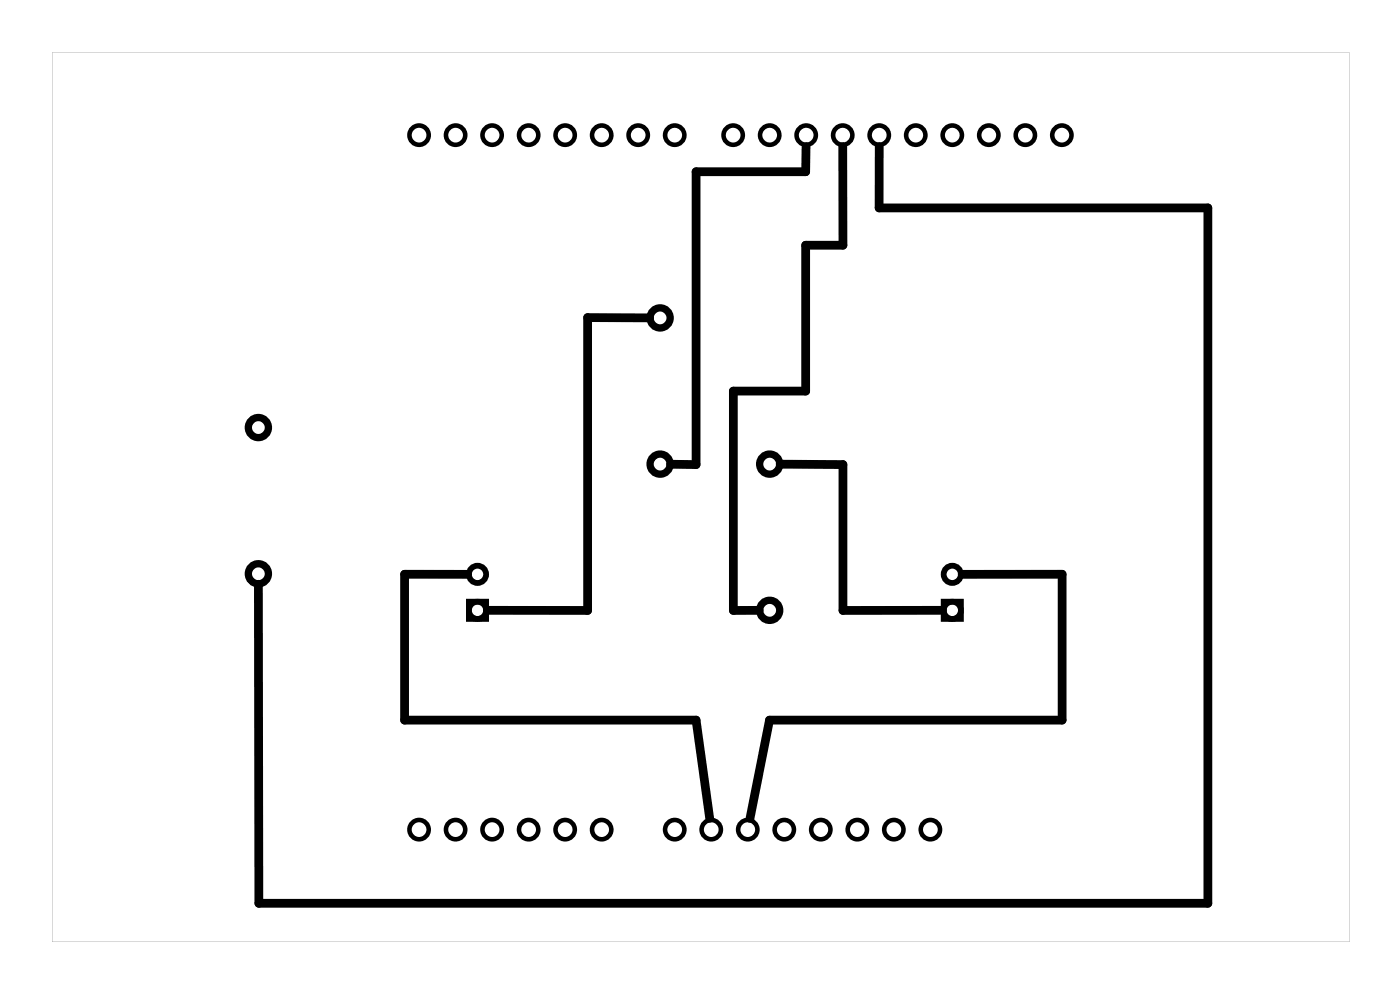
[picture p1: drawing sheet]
<svg xmlns="http://www.w3.org/2000/svg" width="97mm" height="69mm" viewBox="0 0 97 69" stroke-linecap="round" stroke-linejoin="round" font-family="sans-serif">
<path d="M3.6 3.6v61.9h90.2v-61.9zM3.6 3.6h90.2v61.9h-90.2z" fill="#000"/>
<g fill="none" stroke="#000" stroke-width=".32">
<circle cx="29.1" cy="9.4" r=".67"/>
<circle cx="31.7" cy="9.4" r=".67"/>
<circle cx="34.2" cy="9.4" r=".67"/>
<circle cx="36.8" cy="9.4" r=".67"/>
<circle cx="39.3" cy="9.4" r=".67"/>
<circle cx="41.8" cy="9.4" r=".67"/>
<circle cx="44.4" cy="9.4" r=".67"/>
<circle cx="46.9" cy="9.4" r=".67"/>
<circle cx="51" cy="9.4" r=".67"/>
<circle cx="53.5" cy="9.4" r=".67"/>
<circle cx="56.1" cy="9.4" r=".67"/>
<circle cx="58.6" cy="9.4" r=".67"/>
<circle cx="61.1" cy="9.4" r=".67"/>
<circle cx="63.7" cy="9.4" r=".67"/>
<circle cx="66.2" cy="9.4" r=".67"/>
<circle cx="68.8" cy="9.4" r=".67"/>
<circle cx="71.3" cy="9.4" r=".67"/>
<circle cx="73.9" cy="9.4" r=".67"/>
<circle cx="29.1" cy="57.7" r=".67"/>
<circle cx="31.7" cy="57.7" r=".67"/>
<circle cx="34.2" cy="57.7" r=".67"/>
<circle cx="36.8" cy="57.7" r=".67"/>
<circle cx="39.3" cy="57.7" r=".67"/>
<circle cx="41.8" cy="57.7" r=".67"/>
<circle cx="46.9" cy="57.7" r=".67"/>
<circle cx="49.5" cy="57.7" r=".67"/>
<circle cx="52" cy="57.7" r=".67"/>
<circle cx="54.5" cy="57.7" r=".67"/>
<circle cx="57.1" cy="57.7" r=".67"/>
<circle cx="59.6" cy="57.7" r=".67"/>
<circle cx="62.2" cy="57.7" r=".67"/>
<circle cx="64.7" cy="57.7" r=".67"/>
</g>
<g fill="none" stroke="#000" stroke-width=".51">
<circle cx="18" cy="39.9" r=".7"/>
<circle cx="18" cy="29.7" r=".7"/>
<circle cx="45.9" cy="32.3" r=".7"/>
<circle cx="45.9" cy="22.1" r=".7"/>
<circle cx="53.5" cy="32.3" r=".7"/>
<circle cx="53.5" cy="42.4" r=".7"/>
</g>
<g fill="none" stroke="#000" stroke-width=".4">
<path d="M32.6 41.8h1.2v1.2h-1.2zM65.6 41.8h1.2v1.2h-1.2z"/>
<circle cx="33.2" cy="39.9" r=".6"/>
<circle cx="66.2" cy="39.9" r=".6"/>
<circle cx="33.2" cy="42.4" r=".6"/>
<circle cx="66.2" cy="42.4" r=".6"/>
</g>
<path d="M56.1 10.2l-.1 1.7h-7.6v20.4h-1.8M58.6 10.2v6.8h-2.6v10.2h-5v15.2h1.8M61.1 10.2v4.2h22.9v48.4h-66v-22.2M32.5 39.9h-4.4v10.1h20.3l1 6.9M45.2 22.1h-4.3v20.3h-7M54.3 32.3h4.3v10.1h6.9M66.9 39.9h7v10.1h-20.4l-1.3 6.9" fill="none" stroke="#000" stroke-width=".61"/>
</svg>
